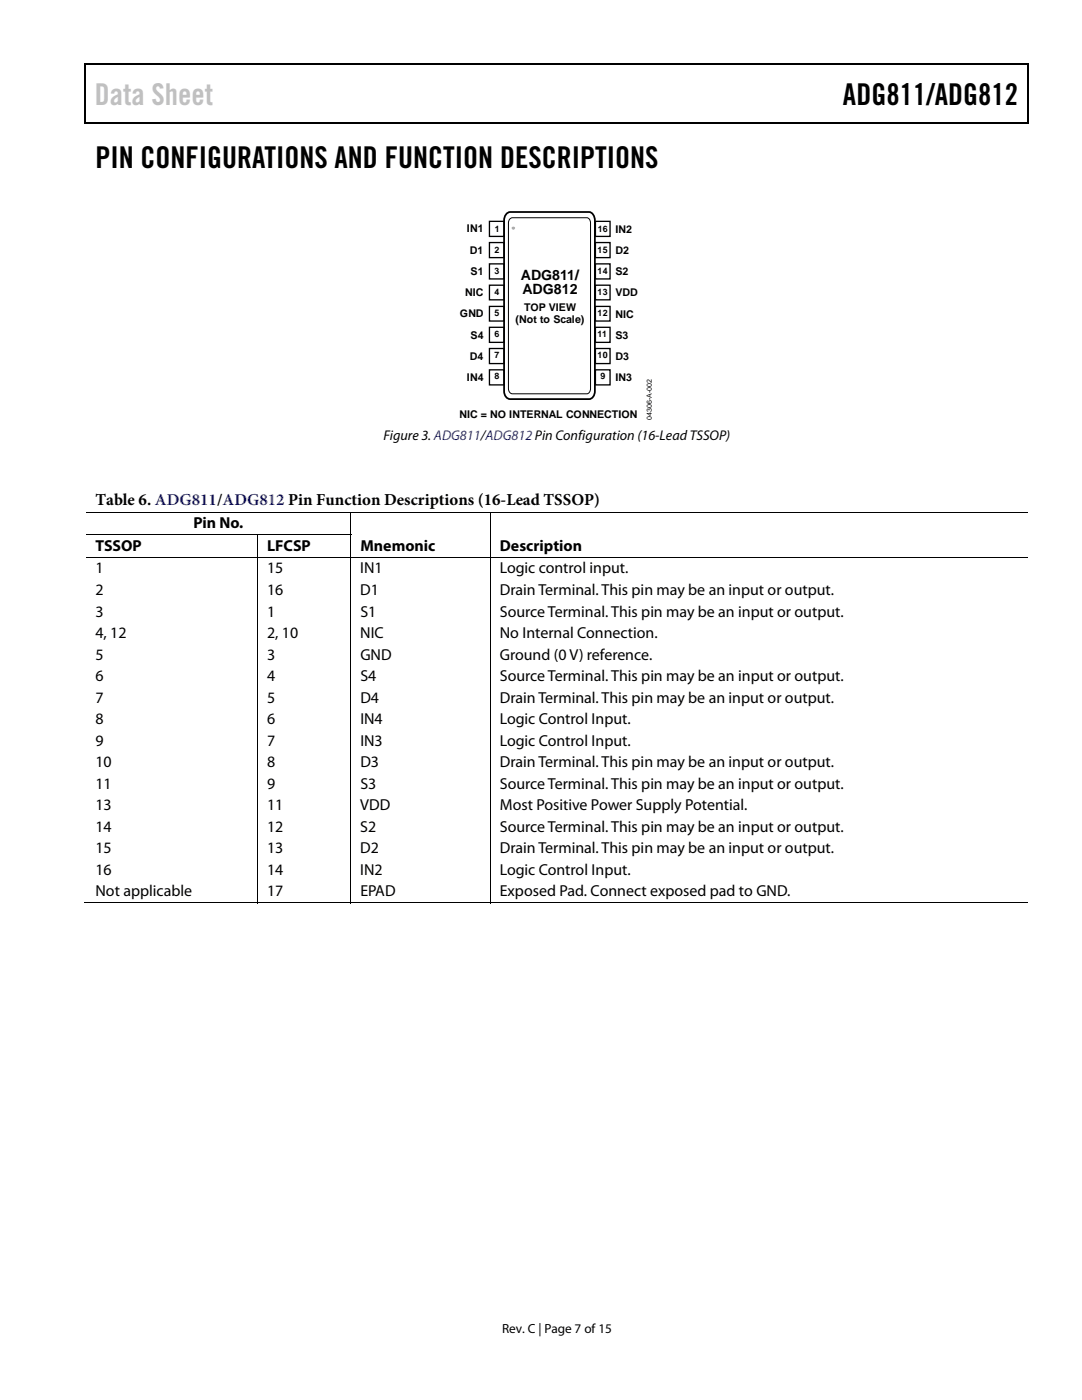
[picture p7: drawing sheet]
<svg xmlns="http://www.w3.org/2000/svg" width="216mm" height="279mm" viewBox="0 0 216 279" stroke-linecap="round" stroke-linejoin="round" font-family="sans-serif">
<defs><g id="words">
<text font-size="6" fill="#c0c0c0" x="18.9" y="21">Data Sheet</text>
<g font-size="6">
<text x="168.2" y="21">ADG811/ADG812</text>
<text x="19" y="33.6">PIN CONFIGURATIONS AND FUNCTION DESCRIPTIONS</text>
</g>
<text font-size="3.3" x="19" y="100.9">Table 6. ADG811/ADG812 Pin Function Descriptions (16-Lead TSSOP)</text>
<g font-size="3.2">
<text x="38.6" y="105.5">Pin No.</text>
<text x="19" y="110">TSSOP</text>
<text x="53.3" y="110">LFCSP</text>
<text x="71.9" y="110">Mnemonic</text>
<text x="99.7" y="110">Description</text>
<text x="19" y="114.4">1</text>
<text x="19" y="118.7">2</text>
<text x="53.3" y="114.4">15</text>
<text x="53.3" y="118.7">16</text>
<text x="71.9" y="118.7">D1</text>
<text x="71.9" y="114.4">IN1</text>
<text x="99.7" y="114.4">Logic control input.</text>
<text x="99.7" y="118.7">Drain Terminal. This pin may be an input or output.</text>
<text x="19" y="123">3</text>
<text x="53.3" y="123">1</text>
<text x="71.9" y="123">S1</text>
<text x="99.7" y="123">Source Terminal. This pin may be an input or output.</text>
<text x="19" y="127.3">4, 12</text>
<text x="19" y="131.6">5</text>
<text x="53.3" y="127.3">2, 10</text>
<text x="53.3" y="131.6">3</text>
<text x="71.9" y="127.3">NIC</text>
<text x="71.9" y="131.6">GND</text>
<text x="99.7" y="127.3">No Internal Connection.</text>
<text x="99.7" y="131.6">Ground (0 V) reference.</text>
<text x="19" y="135.9">6</text>
<text x="53.3" y="135.9">4</text>
<text x="71.9" y="135.9">S4</text>
<text x="99.7" y="135.9">Source Terminal. This pin may be an input or output.</text>
<text x="19" y="140.2">7</text>
<text x="53.3" y="140.2">5</text>
<text x="71.9" y="140.2">D4</text>
<text x="99.7" y="140.2">Drain Terminal. This pin may be an input or output.</text>
<text x="19" y="144.5">8</text>
<text x="19" y="148.8">9</text>
<text x="53.3" y="144.5">6</text>
<text x="53.3" y="148.8">7</text>
<text x="71.9" y="144.5">IN4</text>
<text x="71.9" y="148.8">IN3</text>
<text x="99.7" y="144.5">Logic Control Input.</text>
<text x="99.7" y="148.8">Logic Control Input.</text>
<text x="19" y="153.1">10</text>
<text x="53.3" y="153.1">8</text>
<text x="71.9" y="153.1">D3</text>
<text x="99.7" y="153.1">Drain Terminal. This pin may be an input or output.</text>
<text x="19" y="157.4">11</text>
<text x="19" y="161.7">13</text>
<text x="53.3" y="157.4">9</text>
<text x="53.3" y="161.7">11</text>
<text x="71.9" y="161.7">VDD</text>
<text x="71.9" y="157.4">S3</text>
<text x="99.7" y="161.7">Most Positive Power Supply Potential.</text>
<text x="99.7" y="157.4">Source Terminal. This pin may be an input or output.</text>
<text x="19" y="166">14</text>
<text x="53.3" y="166">12</text>
<text x="71.9" y="166">S2</text>
<text x="99.7" y="166">Source Terminal. This pin may be an input or output.</text>
<text x="19" y="170.3">15</text>
<text x="53.3" y="170.3">13</text>
<text x="71.9" y="170.3">D2</text>
<text x="99.7" y="170.3">Drain Terminal. This pin may be an input or output.</text>
<text x="19" y="174.6">16</text>
<text x="19" y="178.9">Not applicable</text>
<text x="53.3" y="174.6">14</text>
<text x="53.3" y="178.9">17</text>
<text x="71.9" y="174.6">IN2</text>
<text x="71.9" y="178.9">EPAD</text>
<text x="99.7" y="174.6">Logic Control Input.</text>
<text x="99.7" y="178.9">Exposed Pad. Connect exposed pad to GND.</text>
</g>
<g font-size="2.8">
<text x="103.9" y="55.8">ADG811/</text>
<text x="104.2" y="58.6">ADG812</text>
<text x="76.5" y="87.9">Figure 3. ADG811/ADG812 Pin Configuration (16-Lead TSSOP)</text>
</g>
<text font-size="2.6" x="100.2" y="266">Rev. C | Page 7 of 15</text>
<g font-size="2.1">
<text x="93.2" y="46.4">IN1</text>
<text x="122.8" y="46.4">IN2</text>
<text x="93.8" y="50.6">D1</text>
<text x="122.8" y="50.7">D2</text>
<text x="92.8" y="59.1">NIC</text>
<text x="93.9" y="54.9">S1</text>
<text x="122.8" y="54.9">S2</text>
<text x="122.8" y="59.2">VDD</text>
<text x="91.8" y="63.4">GND</text>
<text x="102.9" y="64.6">(Not to Scale)</text>
<text x="104.6" y="62.1">TOP VIEW</text>
<text x="122.8" y="63.4">NIC</text>
<text x="93.8" y="71.8">D4</text>
<text x="93.9" y="67.6">S4</text>
<text x="122.8" y="67.6">S3</text>
<text x="122.8" y="71.9">D3</text>
<text x="93.2" y="76.1">IN4</text>
<text x="122.8" y="76.1">IN3</text>
<text x="91.7" y="83.5">NIC = NO INTERNAL CONNECTION</text>
</g>
<g font-size="1.8">
<text x="98.7" y="46.2">1</text>
<text x="119.3" y="46.2">16</text>
<text x="98.7" y="50.5">2</text>
<text x="119.2" y="50.5">15</text>
<text x="98.7" y="54.7">3</text>
<text x="98.7" y="58.9">4</text>
<text x="119.2" y="54.7">14</text>
<text x="119.2" y="58.9">13</text>
<text x="98.7" y="63.1">5</text>
<text x="119.2" y="63.1">12</text>
<text x="98.7" y="67.3">6</text>
<text x="98.7" y="71.5">7</text>
<text x="119.2" y="67.3">11</text>
<text x="119.2" y="71.5">10</text>
<text x="98.7" y="75.7">8</text>
<text x="119.8" y="75.7">9</text>
</g>
<text font-size="1.4" x="130.1" y="83.9" transform="rotate(-90 130.1 83.9)">04306-A-002</text>
</g></defs>
<path d="M16.9 12.7h.2v1h-.2zM205.1 12.7h.2v1h-.2zM205.1 12.7h.2v.3h-.2zM82.3 24.4h.2v.3h-.2zM205.1 24.4h.2v.3h-.2z" fill="#000"/>
<path d="M16.9 12.8h188.2M17 13.7v11M205.2 13.7v11M205.1 24.5h-188.2" fill="none" stroke="#000" stroke-width=".25"/>
<path d="M101.1 42.7l.7-.4h14.6a1.71 1.71 0 0 1 2.3 1.7v33.1a3.3 3.3 0 0 1-.5 2.2l-.6 .4h-14.6a1.88 1.88 0 0 1-2.4-1.1v-33.9a3.1 3.1 0 0 1 .5-2z" fill="none" stroke="#000" stroke-width=".35"/>
<path d="M101.7 43.8l.6-.3h14.3a1 1 0 0 1 1.2 1v31.4a3.3 3.3 0 0 1-.4 2.6l-14.1 .1a1.49 1.49 0 0 1-1.8-.6v-33.5z" fill="none" stroke="#000" stroke-width=".2"/>
<circle cx="102.4" cy="45.5" r=".34" fill="#adadad"/>
<g fill="none" stroke="#000" stroke-width=".27">
<path d="M97.7 44.2h2.9v3h-2.9zM97.7 48.4h2.9v3h-2.9zM97.7 52.7h2.9v3h-2.9zM97.7 56.9h2.9v2.9h-2.9zM118.8 44.2h2.9v3h-2.9zM118.8 48.4h2.9v3h-2.9zM118.8 52.7h2.9v3h-2.9zM118.8 56.9h2.9v2.9h-2.9zM97.7 61.2h2.9v2.9h-2.9zM97.7 65.3h2.9v3h-2.9zM97.7 69.6h2.9v3h-2.9zM97.7 73.8h2.9v3h-2.9z"/>
<path d="M118.8 61.2h2.9v2.9h-2.9zM118.8 65.3h2.9v3h-2.9zM118.8 69.6h2.9v3h-2.9zM118.8 73.8h2.9v3h-2.9z"/>
</g>
<g fill="none" stroke="#000" stroke-width=".2">
<path d="M17.1 102.2h188M17.1 106.7h53M17.1 111.3h188M51.4 106.8v4.4M51.4 111.3v69M70 102.3v4.3M70 106.8v4.4M70 111.3v69M97.8 102.3v4.3M97.8 106.8v4.4M97.8 111.3v69M16.9 180.2h34.4"/>
<path d="M51.5 180.2h18.4M70.1 180.2h27.6M97.9 180.2h107.2"/>
</g>
<path d="M97.7 106.6h.2v.2h-.2z" fill="#000"/>
<use href="#words"/>
</svg>
